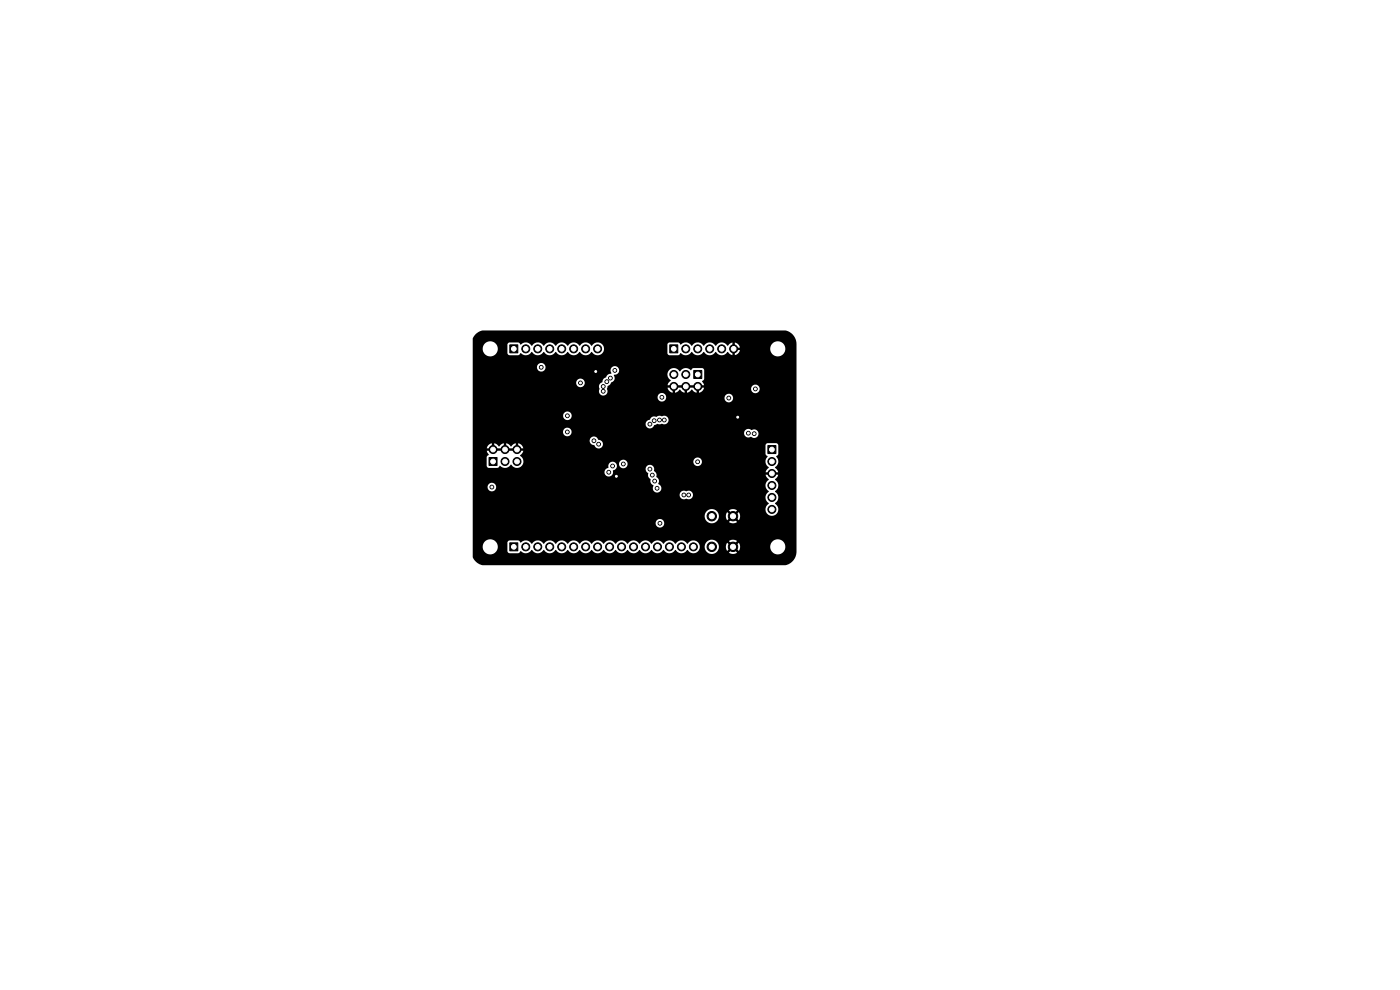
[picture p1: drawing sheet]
<svg xmlns="http://www.w3.org/2000/svg" width="297mm" height="210mm" viewBox="0 0 297 210" stroke-linecap="round" stroke-linejoin="round" font-family="sans-serif">
<g fill="#000" stroke="#000" stroke-width=".21">
<path d="M108.1 73.1h1.7v1.7h-1.7zM142.1 73.1h1.7v1.7h-1.7zM147.2 78.6h1.7v1.7h-1.7zM103.7 97.1h1.7v1.7h-1.7zM162.9 94.5h1.7v1.7h-1.7zM108.1 115.1h1.7v1.7h-1.7z"/>
<circle cx="111.5" cy="74" r=".85"/>
<circle cx="114.1" cy="74" r=".85"/>
<circle cx="114.8" cy="77.9" r=".4"/>
<circle cx="116.6" cy="74" r=".85"/>
<circle cx="119.2" cy="74" r=".85"/>
<circle cx="121.7" cy="74" r=".85"/>
<circle cx="124.2" cy="74" r=".85"/>
<circle cx="126.4" cy="78.8" r=".4"/>
<circle cx="126.8" cy="74" r=".85"/>
<circle cx="130.4" cy="78.6" r=".4"/>
<circle cx="143" cy="79.4" r=".85"/>
<circle cx="145.5" cy="74" r=".85"/>
<circle cx="145.5" cy="79.4" r=".85"/>
<circle cx="148" cy="74" r=".85"/>
<circle cx="150.6" cy="74" r=".85"/>
<circle cx="153.1" cy="74" r=".85"/>
<circle cx="155.6" cy="74" r=".85"/>
<circle cx="104.6" cy="95.4" r=".85"/>
<circle cx="107.1" cy="97.9" r=".85"/>
<circle cx="107.1" cy="95.4" r=".85"/>
<circle cx="109.7" cy="95.4" r=".85"/>
<circle cx="109.7" cy="97.9" r=".85"/>
<circle cx="120.4" cy="91.6" r=".4"/>
<circle cx="120.4" cy="88.2" r=".4"/>
<circle cx="123.1" cy="81.2" r=".4"/>
<circle cx="126" cy="93.5" r=".4"/>
<circle cx="127" cy="94.2" r=".4"/>
<circle cx="128" cy="82" r=".4"/>
<circle cx="128" cy="83" r=".4"/>
<circle cx="128.7" cy="81" r=".4"/>
<circle cx="129.5" cy="80.2" r=".4"/>
<circle cx="130" cy="98.9" r=".4"/>
<circle cx="132.2" cy="98.4" r=".4"/>
<circle cx="137.9" cy="99.5" r=".4"/>
<circle cx="137.9" cy="90" r=".4"/>
<circle cx="138.8" cy="89.2" r=".4"/>
<circle cx="139.9" cy="89.1" r=".4"/>
<circle cx="140.4" cy="84.3" r=".4"/>
<circle cx="140.9" cy="89.1" r=".4"/>
<circle cx="143" cy="82" r=".85"/>
<circle cx="145.5" cy="82" r=".85"/>
<circle cx="148" cy="98" r=".4"/>
<circle cx="148" cy="82" r=".85"/>
<circle cx="154.6" cy="84.4" r=".4"/>
<circle cx="156.5" cy="88.5" r=".4"/>
<circle cx="158.8" cy="91.9" r=".4"/>
<circle cx="160" cy="92" r=".4"/>
<circle cx="160.3" cy="82.5" r=".4"/>
<circle cx="163.8" cy="97.9" r=".85"/>
<circle cx="104.3" cy="103.3" r=".4"/>
<circle cx="111.5" cy="116" r=".85"/>
<circle cx="114.1" cy="116" r=".85"/>
<circle cx="116.6" cy="116" r=".85"/>
<circle cx="119.2" cy="116" r=".85"/>
<circle cx="121.7" cy="116" r=".85"/>
<circle cx="124.2" cy="116" r=".85"/>
<circle cx="126.8" cy="116" r=".85"/>
<circle cx="129.1" cy="100.2" r=".4"/>
<circle cx="129.3" cy="116" r=".85"/>
<circle cx="130.8" cy="101" r=".4"/>
<circle cx="131.9" cy="116" r=".85"/>
<circle cx="134.4" cy="116" r=".85"/>
<circle cx="136.9" cy="116" r=".85"/>
<circle cx="138.4" cy="100.8" r=".4"/>
<circle cx="138.9" cy="102.1" r=".4"/>
<circle cx="139.4" cy="103.6" r=".4"/>
<circle cx="139.5" cy="116" r=".85"/>
<circle cx="140" cy="111" r=".4"/>
<circle cx="142" cy="116" r=".85"/>
<circle cx="144.6" cy="116" r=".85"/>
<circle cx="145.1" cy="105" r=".4"/>
<circle cx="146.1" cy="105" r=".4"/>
<circle cx="147.1" cy="116" r=".85"/>
<circle cx="151" cy="116" r="1"/>
<circle cx="151" cy="109.5" r="1"/>
<circle cx="155.5" cy="116" r="1"/>
<circle cx="155.5" cy="109.5" r="1"/>
<circle cx="163.8" cy="103" r=".85"/>
<circle cx="163.8" cy="100.4" r=".85"/>
<circle cx="163.8" cy="105.5" r=".85"/>
<circle cx="163.8" cy="108.1" r=".85"/>
</g>
<path d="M100.8 71l.7-.6 .9-.3h64.3a2.97 2.97 0 0 1 2.3 2.9v44a2.96 2.96 0 0 1-2.4 2.9h-64.3a2.93 2.93 0 0 1-2-1.7v-2.3h2.1a1.6 1.6 0 0 0 2 1.7 1.6 1.6 0 0 0 .9-2.5h2.3v1.9l.4 .4h2l.5-.5a1.51 1.51 0 0 0 2.3-.3 1.49 1.49 0 0 0 2.6 0 1.49 1.49 0 0 0 2.5 0 1.49 1.49 0 0 0 2.5 0 1.49 1.49 0 0 0 2.6 0 1.49 1.49 0 0 0 2.5 0 1.49 1.49 0 0 0 2.6 0 1.49 1.49 0 0 0 2.5 0 1.49 1.49 0 0 0 2.5 0 1.49 1.49 0 0 0 2.6 0 1.49 1.49 0 0 0 2.5 0 1.49 1.49 0 0 0 2.6 0 1.49 1.49 0 0 0 2.5 0 1.49 1.49 0 0 0 2.5 0 1.4 1.4 0 0 0 1.6 .7 1.4 1.4 0 0 0 1.1-1.3h1v.2a1.51 1.51 0 0 0 1.6 1.3 1.51 1.51 0 0 0 1.4-1.5h1.5l.3 .9 .7-.7 .3 .3-.7 .7a1.51 1.51 0 0 0 1.8 0l-.7-.7 .3-.3 .7 .7 .3-1h6.4v.2a1.61 1.61 0 0 0 2.4 1.3 1.61 1.61 0 0 0 0-2.8 1.61 1.61 0 0 0-2.4 1.3h-6.4l-.3-.8-.7 .7-.3-.3 .7-.7a1.51 1.51 0 0 0-1.8 0l.7 .7-.3 .3-.7-.7-.3 .9h-1.5a1.51 1.51 0 0 0-1.5-1.5 1.51 1.51 0 0 0-1.5 1.5h-1l-.1-.2a1.42 1.42 0 0 0-1.1-1.2 1.42 1.42 0 0 0-1.5 .8 1.48 1.48 0 0 0-2.5 0 1.48 1.48 0 0 0-2.6 0 1.48 1.48 0 0 0-2.5 0 1.48 1.48 0 0 0-2.5 0 1.48 1.48 0 0 0-2.6 0 1.48 1.48 0 0 0-2.5 0 1.48 1.48 0 0 0-2.6 0 1.48 1.48 0 0 0-2.5 0 1.48 1.48 0 0 0-2.5 0 1.48 1.48 0 0 0-2.6 0 1.48 1.48 0 0 0-2.5 0 1.48 1.48 0 0 0-2.6 0 1.48 1.48 0 0 0-2.5 0 1.5 1.5 0 0 0-2.4-.3l-.5-.5h-1.9l-.4 .5h-2.3l-.1-.1a1.61 1.61 0 0 0-1.7-.5 1.61 1.61 0 0 0-1.1 1.4h-2.1v-4.9h38.8v.2a.91 .91 0 0 0 1.5 .5 .91 .91 0 0 0-.2-1.5 .91 .91 0 0 0-1.3 .8h-38.8v-1.5h49.2v.2a1.51 1.51 0 0 0 1.6 1.3 1.51 1.51 0 0 0 1.4-1.5h1.5l.3 .9 .7-.7 .3 .3-.7 .7a1.51 1.51 0 0 0 1.8 0l-.7-.7 .3-.3 .7 .7 .2-.4 .1-.7-.3-.7-.7 .7-.3-.3 .7-.7a1.51 1.51 0 0 0-1.8 0l.7 .7-.3 .3-.7-.7-.3 .9h-1.5a1.51 1.51 0 0 0-1.5-1.5 1.51 1.51 0 0 0-1.5 1.5h-49.2v-4.5h43.9v.2a.98 .98 0 0 0 1.4 .6 .93 .93 0 0 0 1.4-.9 .93 .93 0 0 0-1.5-.7 .91 .91 0 0 0-1.3 .8h-43.9v-1.7h3.1l.1 .2a.91 .91 0 0 0 1.4 .5 .91 .91 0 0 0-.2-1.5 .91 .91 0 0 0-1.3 .8h-3.1v-3.1h27.9l.1 .2a.95 .95 0 0 0 1.2 .6 .95 .95 0 0 0 .6-1.2l.5-.3h6.4l.3 .7a.51 .51 0 0 1 .2 .8l.1 .3a.63 .63 0 0 1 .4 .9l.6 .8a.94 .94 0 0 0 .4 1.4 .94 .94 0 0 0 1.3-.6 .94 .94 0 0 0-.7-1.2 1.17 1.17 0 0 0-.4-1.5 1.42 1.42 0 0 0-.5-1.3 .91 .91 0 0 0-.7-1.2 .91 .91 0 0 0-1 .9h-6.4l.3-.5-.1-.6h.5v.2a.91 .91 0 0 0 1.3 .7 .91 .91 0 0 0 .4-1.3h14.1v.1a.91 .91 0 0 0 1 .8 .91 .91 0 0 0 .8-1h13.5l.2 .7 .5 .6-.4 .4-.3 .6h.9v.5h-.9l.3 .6 .4 .4a1.49 1.49 0 0 0 0 2.6 1.49 1.49 0 0 0 0 2.5 1.4 1.4 0 0 0-.4 2.1 1.4 1.4 0 0 0 2.2 0 1.4 1.4 0 0 0-.5-2.1 1.49 1.49 0 0 0 0-2.6 1.49 1.49 0 0 0 0-2.5l.4-.4 .3-.6h-.9v-.5h.9l-.7-1.1a1.48 1.48 0 0 0 .3-2.3l.4-.5v-2l-.4-.3h-1.8l-.5 .4v1.9l.5 .5-.5 1.1h-13.5a.91 .91 0 0 0-.9-.9 .91 .91 0 0 0-.9 1l-14.1-.1a.91 .91 0 0 0-1.1-.3 .91 .91 0 0 0-.6 .8l-.6-.1a.96 .96 0 0 0-1.2-.2 .96 .96 0 0 0-.4 1.1 .95 .95 0 0 0-.9 1h-27.9v-3.2h2.9v1.9l.4 .4h2l.5-.5a1.51 1.51 0 0 0 2.3-.3 1.41 1.41 0 0 0 2.3 .4 1.41 1.41 0 0 0-.4-2.3l.5-.4 .2-.6h-.9v-.5h.9l-.2-.6-.6-.4-.3-.1v.9h-.5v-.9l-.5 .2-.5 .5-.5-.5-.5-.2v.9h-.5v-.9l-.5 .2-.6 .5-.5-.5-.4-.2v.9h-.6v-.9a1.34 1.34 0 0 0-1 1.1h.9v.5h-.9l.4 .8-.5 .6h-2.9v-3.5h24.8v.2a1.14 1.14 0 0 0 1 .8 .94 .94 0 0 0 1.2 .6 .94 .94 0 0 0 .6-1.2 .94 .94 0 0 0-1-.7 .91 .91 0 0 0-1-.6 .91 .91 0 0 0-.8 .9h-24.8v-1.9h19.1l.1 .2a.91 .91 0 0 0 .8 .7 .91 .91 0 0 0 .9-.6h36.6l.1 .2a1.04 1.04 0 0 0 1.5 .6 .94 .94 0 0 0 1.3-.1 .94 .94 0 0 0-.1-1.3 .94 .94 0 0 0-1.2-.1 .91 .91 0 0 0-1-.1 .91 .91 0 0 0-.6 .8l-36.6-.1a.91 .91 0 0 0-.8-1.1 .91 .91 0 0 0-1 .9h-19.1v-1.6h36.7v.2a.99 .99 0 0 0 .9 .7 .99 .99 0 0 0 1-.7 1.02 1.02 0 0 1 1.1-.2l.4-.1a.95 .95 0 0 0 1.4-.8 .95 .95 0 0 0-1.4-.8l-.6-.1-.5 .2a1.16 1.16 0 0 0-1.5 .7l-.5 .2-.3 .7h-36.7v-1.8h19.2a.91 .91 0 0 0 1.3 .8 .91 .91 0 0 0 .1-1.5 .91 .91 0 0 0-1.4 .5v.2h-19.2v-3.9h39.2a.91 .91 0 0 0 .8 .9 .91 .91 0 0 0 1-.8h12.4v.2a.91 .91 0 0 0 1.5 .6 .91 .91 0 0 0-.2-1.6 .91 .91 0 0 0-1.3 .8h-12.4v-.1a.91 .91 0 0 0-.9-.9 .91 .91 0 0 0-.9 .9h-39.2v-3.1h21.9l.1 .4a.91 .91 0 0 0 1.3 .4h3.5l.1 .5a.94 .94 0 0 0 .9 1.4 .94 .94 0 0 0 .7-1.5l.1-.5 .4-.3 .4-.5a1.01 1.01 0 0 0 .5-1.6l11.4-.1a1.72 1.72 0 0 0 .7 1.3l-.4 .4-.3 .6h.9v.5h-.9l.4 .8 .7 .3v-.9h.5v.9l.5-.2 .5-.5 .5 .5 .5 .2v-.9h.5v.9l.5-.2 .6-.5 .5 .5 .5 .2v-.9h.5v.9l.7-.3 .3-.5h10a.91 .91 0 0 0 1.3 .8 .91 .91 0 0 0 .2-1.5 .91 .91 0 0 0-1.4 .5l-.1 .2h-10l.1-.3h-.9v-.5h.9l-.5-.8 .5-.5-.1-2.1-.3-.2h-1.9l-.5 .4a1.61 1.61 0 0 0-2.4 .3 1.4 1.4 0 0 0-1.6-.7 1.4 1.4 0 0 0-1 1.3h-10.9h.2a.93 .93 0 0 0 .2-1.4 .93 .93 0 0 0-1.4-.1 .93 .93 0 0 0 0 1.3 1.36 1.36 0 0 0-1.3 .9 .99 .99 0 0 0-.6 .9l-.6 .4-.1 .6h-3.5a.91 .91 0 0 0 0-1.6 .91 .91 0 0 0-1.4 .8h-21.9v-3.3h13.6v.2a.91 .91 0 0 0 1.5 .5 .91 .91 0 0 0-.2-1.5 .91 .91 0 0 0-1.3 .8h-13.6v-4h2.1v.2a1.6 1.6 0 0 0 2.1 1.4 1.6 1.6 0 0 0 .8-2.4h2.3v1.9l.4 .4h2l.5-.5a1.51 1.51 0 0 0 2.3-.3 1.48 1.48 0 0 0 2.6 0 1.48 1.48 0 0 0 2.5 0 1.48 1.48 0 0 0 2.5 0 1.48 1.48 0 0 0 2.6 0 1.48 1.48 0 0 0 2.5 0 1.38 1.38 0 0 0 2 .5 1.38 1.38 0 0 0 .3-2h13.8v1.9l.2 .3 2.1 .1 .5-.5a1.51 1.51 0 0 0 2.4-.3 1.48 1.48 0 0 0 2.5 0 1.48 1.48 0 0 0 2.5 0 1.48 1.48 0 0 0 2.6 0l.5 .5 .5 .2v-.9h.5v.9l.7-.3 .4-.7h-.9v-.4h7.3v.2a1.61 1.61 0 0 0 2.4 1.3 1.61 1.61 0 0 0 0-2.8 1.61 1.61 0 0 0-2.4 1.3h-7.3v-.2h.9a1.34 1.34 0 0 0-1.1-1v.9h-.5v-.9l-.5 .2-.5 .4a1.56 1.56 0 0 0-2.6 .1 1.49 1.49 0 0 0-2.5 0 1.49 1.49 0 0 0-2.6 0 1.51 1.51 0 0 0-2.3-.3l-.6-.5h-1.8l-.4 .5-13.9-.1a1.45 1.45 0 0 0-2.2 .4 1.49 1.49 0 0 0-2.5 0 1.49 1.49 0 0 0-2.6 0 1.49 1.49 0 0 0-2.5 0 1.49 1.49 0 0 0-2.6 0 1.49 1.49 0 0 0-2.5 0 1.51 1.51 0 0 0-2.4-.3l-.5-.5h-1.9l-.4 .5h-2.3l-.1-.1a1.61 1.61 0 0 0-1.7-.5 1.61 1.61 0 0 0-1.1 1.4h-2.1v-2.1zM105 95.1h1.7v.5h-1.7zM107.6 95.1h1.6v.5h-1.6zM143.4 81.7h1.7v.5h-1.7zM145.9 81.7h1.7v.5h-1.7z" fill="#000"/>
<g fill="#fff" stroke="#fff" stroke-width=".21">
<circle cx="123.1" cy="81.2" r=".2"/>
<circle cx="104.3" cy="103.3" r=".2"/>
<circle cx="145.1" cy="105" r=".2"/>
<circle cx="146.1" cy="105" r=".2"/>
<circle cx="148" cy="98" r=".2"/>
<circle cx="120.4" cy="88.2" r=".2"/>
<circle cx="114.8" cy="77.9" r=".2"/>
<circle cx="132.2" cy="98.4" r=".2"/>
<circle cx="130.8" cy="101" r=".2"/>
<circle cx="126.4" cy="78.8" r=".2"/>
<circle cx="156.5" cy="88.5" r=".2"/>
<circle cx="140" cy="111" r=".2"/>
<circle cx="120.4" cy="91.6" r=".2"/>
<circle cx="160.2" cy="82.5" r=".2"/>
<circle cx="128.7" cy="81" r=".2"/>
<circle cx="137.9" cy="90" r=".2"/>
<circle cx="137.9" cy="99.5" r=".2"/>
<circle cx="128" cy="83" r=".2"/>
<circle cx="128" cy="82" r=".2"/>
<circle cx="129.5" cy="80.2" r=".2"/>
<circle cx="140.4" cy="84.3" r=".2"/>
<circle cx="130.4" cy="78.6" r=".2"/>
<circle cx="154.6" cy="84.4" r=".2"/>
<circle cx="140.9" cy="89.1" r=".2"/>
<circle cx="139.4" cy="103.6" r=".2"/>
<circle cx="139.9" cy="89.1" r=".2"/>
<circle cx="138.9" cy="102.1" r=".2"/>
<circle cx="158.8" cy="91.9" r=".2"/>
<circle cx="138.8" cy="89.2" r=".2"/>
<circle cx="138.4" cy="100.8" r=".2"/>
<circle cx="160" cy="92" r=".2"/>
<circle cx="130" cy="98.9" r=".2"/>
<circle cx="129.1" cy="100.2" r=".2"/>
<circle cx="127" cy="94.2" r=".2"/>
<circle cx="126" cy="93.5" r=".2"/>
<circle cx="165" cy="116" r="1.35"/>
<circle cx="165" cy="74" r="1.35"/>
<circle cx="104" cy="74" r="1.35"/>
<circle cx="104" cy="116" r="1.35"/>
<circle cx="151" cy="116" r=".55"/>
<circle cx="151" cy="109.5" r=".55"/>
<circle cx="155.5" cy="116" r=".55"/>
<circle cx="155.5" cy="109.5" r=".55"/>
<circle cx="109" cy="74" r=".5"/>
<circle cx="111.5" cy="74" r=".5"/>
<circle cx="114.1" cy="74" r=".5"/>
<circle cx="116.6" cy="74" r=".5"/>
<circle cx="119.2" cy="74" r=".5"/>
<circle cx="121.7" cy="74" r=".5"/>
<circle cx="124.2" cy="74" r=".5"/>
<circle cx="126.8" cy="74" r=".5"/>
<circle cx="109" cy="116" r=".5"/>
<circle cx="111.5" cy="116" r=".5"/>
<circle cx="114.1" cy="116" r=".5"/>
<circle cx="116.6" cy="116" r=".5"/>
<circle cx="119.2" cy="116" r=".5"/>
<circle cx="121.7" cy="116" r=".5"/>
<circle cx="124.2" cy="116" r=".5"/>
<circle cx="126.8" cy="116" r=".5"/>
<circle cx="129.3" cy="116" r=".5"/>
<circle cx="131.9" cy="116" r=".5"/>
<circle cx="134.4" cy="116" r=".5"/>
<circle cx="136.9" cy="116" r=".5"/>
<circle cx="139.5" cy="116" r=".5"/>
<circle cx="142" cy="116" r=".5"/>
<circle cx="144.6" cy="116" r=".5"/>
<circle cx="147.1" cy="116" r=".5"/>
<circle cx="142.9" cy="74" r=".5"/>
<circle cx="145.5" cy="74" r=".5"/>
<circle cx="148" cy="74" r=".5"/>
<circle cx="150.6" cy="74" r=".5"/>
<circle cx="153.1" cy="74" r=".5"/>
<circle cx="155.6" cy="74" r=".5"/>
<circle cx="148" cy="79.4" r=".5"/>
<circle cx="148" cy="82" r=".5"/>
<circle cx="145.5" cy="79.4" r=".5"/>
<circle cx="145.5" cy="82" r=".5"/>
<circle cx="143" cy="79.4" r=".5"/>
<circle cx="143" cy="82" r=".5"/>
<circle cx="104.6" cy="97.9" r=".5"/>
<circle cx="104.6" cy="95.4" r=".5"/>
<circle cx="107.1" cy="97.9" r=".5"/>
<circle cx="107.1" cy="95.4" r=".5"/>
<circle cx="109.7" cy="97.9" r=".5"/>
<circle cx="109.7" cy="95.4" r=".5"/>
<circle cx="163.8" cy="95.4" r=".5"/>
<circle cx="163.8" cy="97.9" r=".5"/>
<circle cx="163.8" cy="100.4" r=".5"/>
<circle cx="163.8" cy="103" r=".5"/>
<circle cx="163.8" cy="105.5" r=".5"/>
<circle cx="163.8" cy="108.1" r=".5"/>
</g>
</svg>
